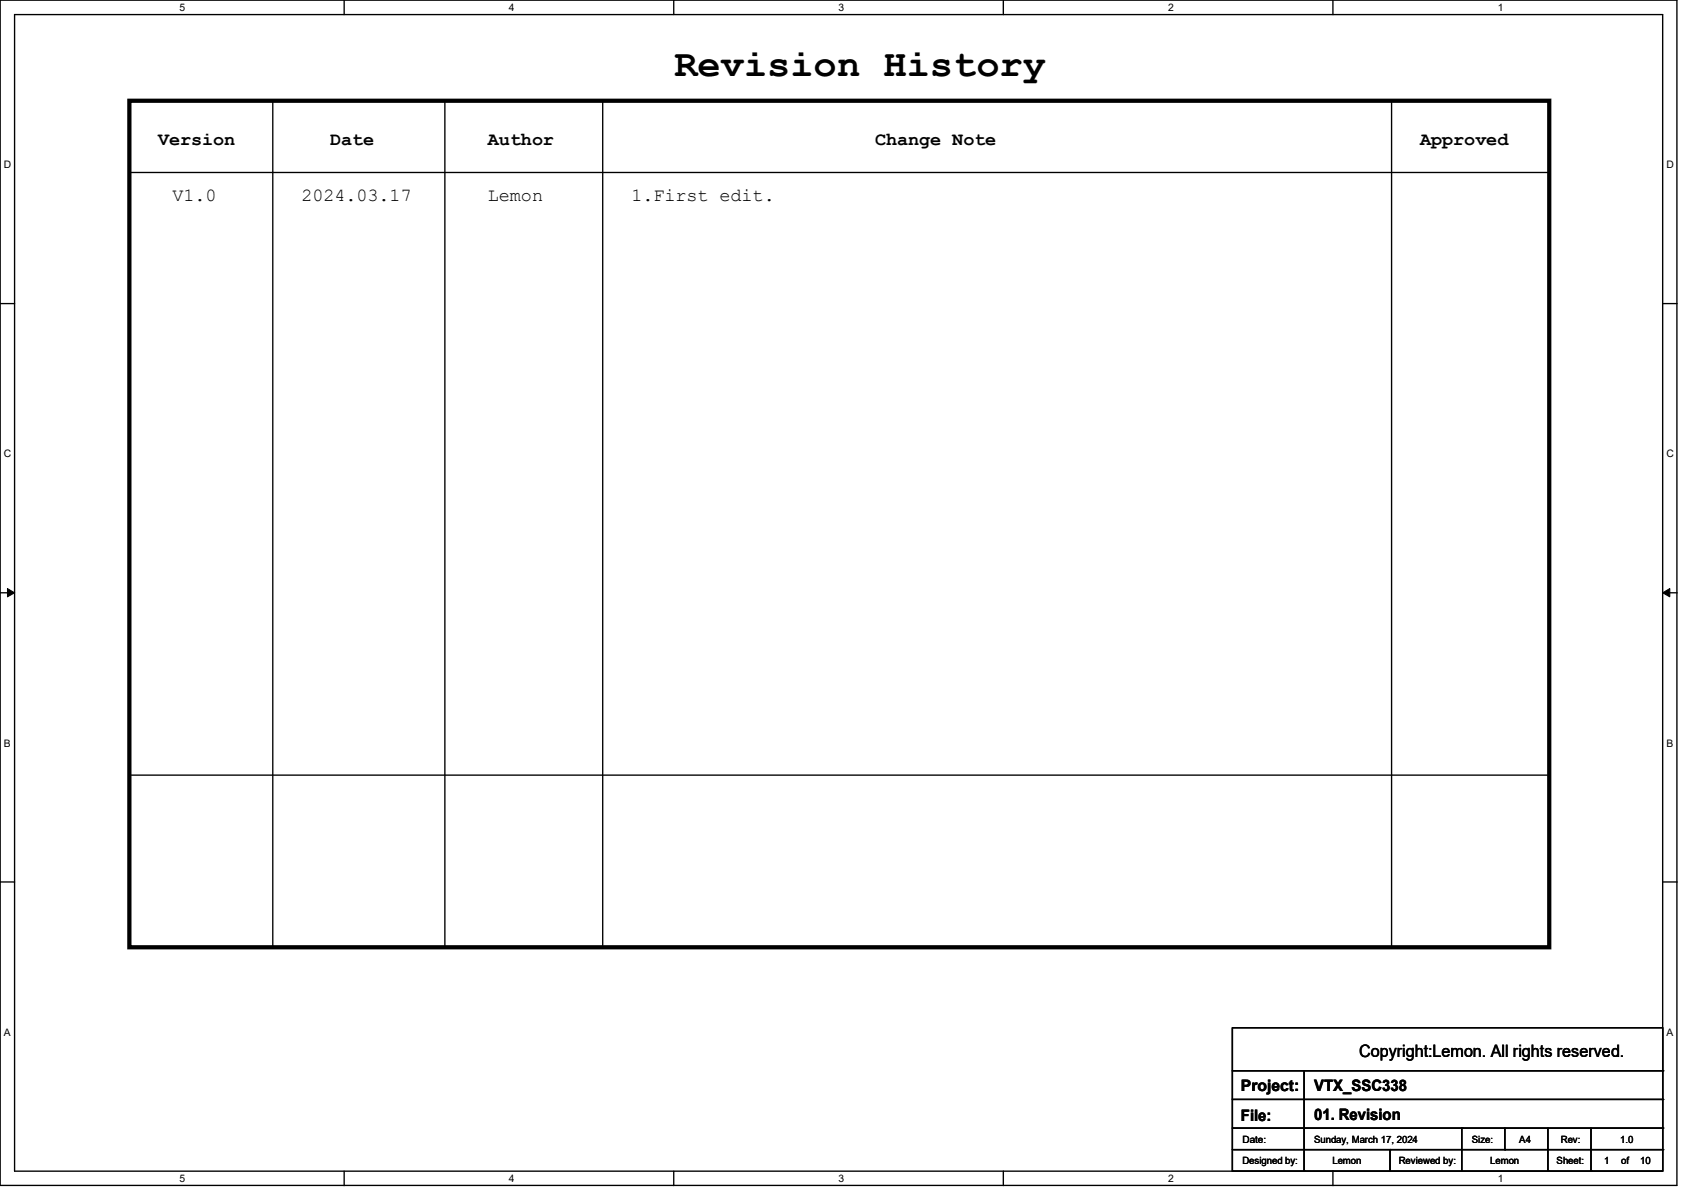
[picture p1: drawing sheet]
<svg xmlns="http://www.w3.org/2000/svg" width="420mm" height="297mm" viewBox="0 0 420 297" stroke-linecap="round" stroke-linejoin="round" font-family="sans-serif">
<defs><g id="words">
<text font-size="9.7" x="168.4" y="18.9">Revision History</text>
<g font-size="4.6">
<text x="39.5" y="36.2">Version</text>
<text x="82.4" y="36.2">Date</text>
<text x="121.8" y="36.2">Author</text>
<text x="218.5" y="36.2">Change Note</text>
<text x="354.6" y="36.2">Approved</text>
<text x="43.1" y="50.3">V1.0</text>
<text x="75.3" y="50.3">2024.03.17</text>
<text x="121.8" y="50.3">Lemon</text>
<text x="157.6" y="50.3">1.First edit.</text>
</g>
<text font-size="4.3" x="339.3" y="263.9">Copyright:Lemon. All rights reserved.</text>
<g font-size="3.9">
<text x="309.8" y="272.3">Project:</text>
<text x="328.1" y="272.3">VTX_SSC338</text>
<text x="309.8" y="279.9">File:</text>
<text x="328.1" y="279.5">01. Revision</text>
</g>
<g font-size="2.6">
<text x="44.8" y="2.8">5</text>
<text x="127.1" y="2.8">4</text>
<text x="209.4" y="2.8">3</text>
<text x="291.7" y="2.8">2</text>
<text x="374" y="2.8">1</text>
<text x="1" y="42">D</text>
<text x="416.1" y="42">D</text>
<text x="1" y="114.2">C</text>
<text x="416.1" y="114.2">C</text>
<text x="1" y="186.4">B</text>
<text x="416.1" y="186.4">B</text>
<text x="1" y="258.5">A</text>
<text x="416.1" y="258.5">A</text>
<text x="44.8" y="295">5</text>
<text x="127.1" y="295">4</text>
<text x="209.4" y="295">3</text>
<text x="291.7" y="295">2</text>
<text x="374" y="295">1</text>
</g>
<g font-size="2.5">
<text x="310.2" y="285.2">Date:</text>
<text x="328.1" y="285.2">Sunday, March 17, 2024</text>
<text x="367.5" y="285.2">Size:</text>
<text x="379.3" y="285.2">A4</text>
<text x="389.7" y="285.2">Rev:</text>
<text x="404.5" y="285.2">1.0</text>
<text x="310.2" y="290.6">Designed by:</text>
<text x="332.7" y="290.6">Lemon</text>
<text x="349.3" y="290.6">Reviewed by:</text>
<text x="372.1" y="290.6">Lemon</text>
<text x="388.7" y="290.6">Sheet:</text>
<text x="400.5" y="290.6">1</text>
<text x="404.8" y="290.6">of</text>
<text x="409.5" y="290.6">10</text>
</g>
</g></defs>
<path d="M0 0h418.7v295.9h-418.7zM3.6 3.6h411.6v288.7h-411.6z" fill="none" stroke="#000" stroke-width=".34"/>
<g fill="#fff">
<path d="M44.8 .4h1.4v2.9h-1.4z"/>
<path d="M44.8 292.7h1.4v2.9h-1.4z"/>
</g>
<path d="M85.9 0v3.6M85.9 292.3v3.6" fill="none" stroke="#000" stroke-width=".34"/>
<g fill="#fff">
<path d="M127.1 .4h1.4v2.9h-1.4z"/>
<path d="M127.1 292.7h1.4v2.9h-1.4z"/>
</g>
<path d="M168.2 0v3.6M168.2 292.3v3.6" fill="none" stroke="#000" stroke-width=".34"/>
<g fill="#fff">
<path d="M209.4 .4h1.4v2.9h-1.4z"/>
<path d="M209.4 292.7h1.4v2.9h-1.4z"/>
</g>
<path d="M250.5 0v3.6M250.5 292.3v3.6" fill="none" stroke="#000" stroke-width=".34"/>
<g fill="#fff">
<path d="M291.7 .4h1.4v2.9h-1.4z"/>
<path d="M291.7 292.7h1.4v2.9h-1.4z"/>
</g>
<path d="M332.8 0v3.6M332.8 292.3v3.6" fill="none" stroke="#000" stroke-width=".34"/>
<g fill="#fff">
<path d="M374 .4h1.4v2.9h-1.4z"/>
<path d="M374 292.7h1.4v2.9h-1.4z"/>
<path d="M1 39.7h1.8v2.9h-1.8z"/>
<path d="M416.1 39.7h1.9v2.9h-1.9z"/>
<path d="M1 111.8h1.8v2.9h-1.8z"/>
<path d="M416.1 111.8h1.9v2.9h-1.9z"/>
</g>
<path d="M0 75.8h3.6M415.2 75.8h3.6" fill="none" stroke="#000" stroke-width=".34"/>
<g fill="#fff">
<path d="M1 184h1.7v2.9h-1.7z"/>
<path d="M416.1 184h1.7v2.9h-1.7z"/>
</g>
<path d="M0 148h3.6M415.2 148h3.6" fill="none" stroke="#000" stroke-width=".34"/>
<path d="M1.9 146.9l1.7 1.1-1.7 1zM415.2 148l1.7-1.1v2.1z" fill="#000" stroke="#000" stroke-width=".25"/>
<g fill="#fff">
<path d="M1 256.2h1.7v2.9h-1.7z"/>
<path d="M416.1 256.2h1.7v2.9h-1.7z"/>
</g>
<g fill="none" stroke="#000" stroke-width=".34">
<path d="M68.1 25.1v211.3M111.1 25.1v211.3M150.5 25.1v211.3M347.5 25.1v211.3M32.3 43.1h354.5M32.3 193.5h354.5M0 220.1h3.6M415.2 220.1h3.6M307.7 256.5h107.5v35.8h-107.5zM307.7 267.3h107.5M307.7 274.4h107.5M325.6 267.3v25"/>
<path d="M307.7 281.6h107.5M307.7 286.9h107.5M347.1 286.9v5.4M365 281.6v10.7M375.8 281.6v5.3M386.5 281.6v10.7M397.3 281.6v10.7"/>
</g>
<path d="M32.3 25.1h354.5v211.3h-354.5z" fill="none" stroke="#000" stroke-width="1.1"/>
<g fill="#000">
<circle cx="386.8" cy="43.1" r=".17"/>
<circle cx="386.8" cy="193.5" r=".17"/>
<circle cx="68.1" cy="236.4" r=".17"/>
<circle cx="111.1" cy="236.4" r=".17"/>
<circle cx="150.5" cy="236.4" r=".17"/>
<circle cx="347.5" cy="236.4" r=".17"/>
<circle cx="415.2" cy="274.4" r=".17"/>
<circle cx="415.2" cy="267.3" r=".17"/>
<circle cx="325.6" cy="292.3" r=".17"/>
<circle cx="347.1" cy="286.9" r=".17"/>
<circle cx="365" cy="281.6" r=".17"/>
<circle cx="375.8" cy="286.9" r=".17"/>
<circle cx="386.5" cy="292.3" r=".17"/>
<circle cx="397.3" cy="292.3" r=".17"/>
<circle cx="415.2" cy="281.6" r=".17"/>
<circle cx="415.2" cy="286.9" r=".17"/>
</g>
<use href="#words"/>
</svg>
